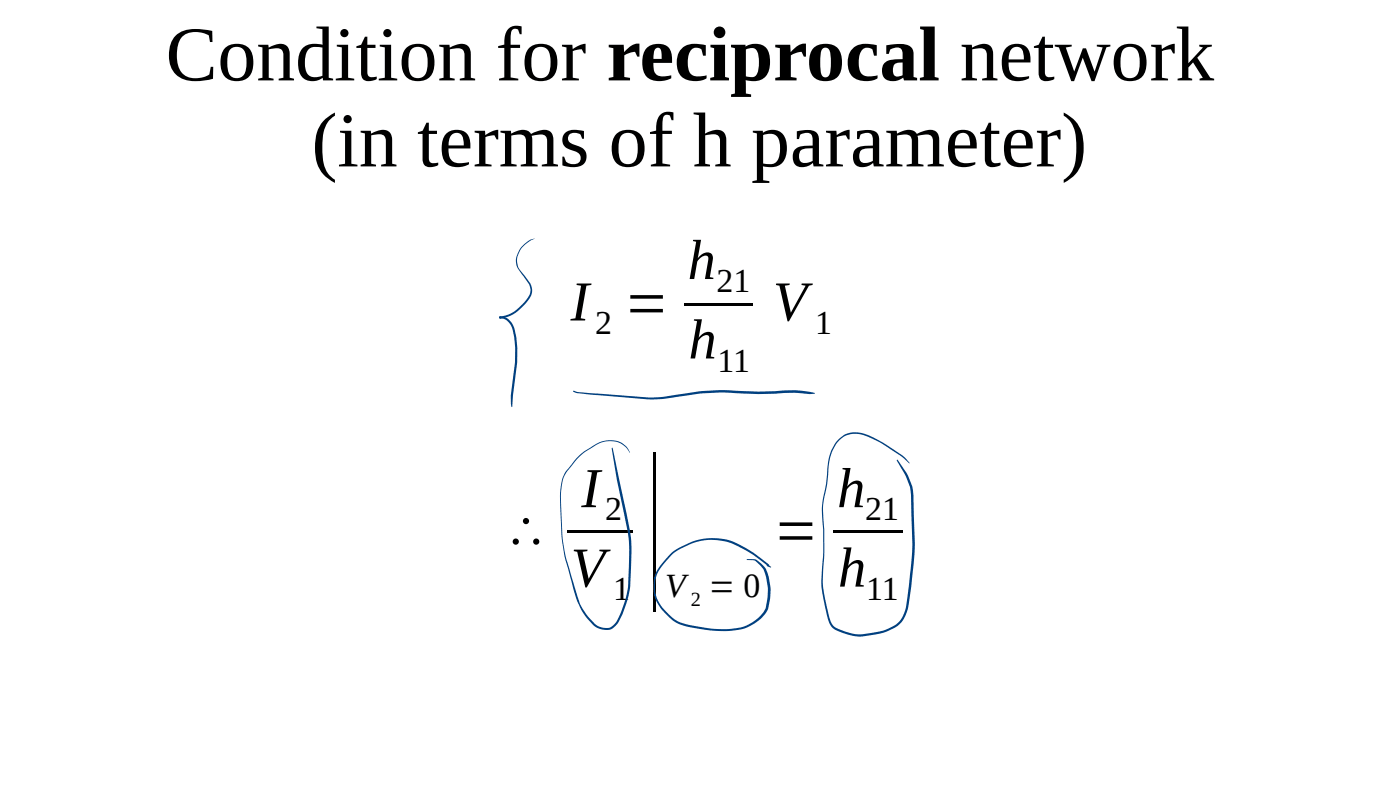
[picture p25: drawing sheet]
<svg xmlns="http://www.w3.org/2000/svg" width="280mm" height="158mm" viewBox="0 0 280 158" stroke-linecap="round" stroke-linejoin="round" font-family="sans-serif">
<defs><g id="words">
<text font-size="31.7" x="128.6" y="115.5">|</text>
<g font-size="15.5">
<text x="33.2" y="16.1">Condition for reciprocal network</text>
<text x="62.3" y="33.3">(in terms of h parameter)</text>
</g>
<g font-size="11.3">
<text x="137.5" y="55.8">h</text>
<text x="114.1" y="64.1">I =</text>
<text x="154.6" y="64.1">V</text>
<text x="137.7" y="71.7">h</text>
<text x="116.3" y="101.4">I</text>
<text x="167.4" y="101.4">h</text>
<text x="101.3" y="109.5">∴</text>
<text x="154.7" y="109.5">=</text>
<text x="114.2" y="117.3">V</text>
<text x="167.6" y="117.3">h</text>
</g>
<g font-size="6.8">
<text x="143.3" y="58.4">21</text>
<text x="119" y="66.7">2</text>
<text x="163.1" y="66.7">1</text>
<text x="143.5" y="74.3">11</text>
<text x="121" y="104">2</text>
<text x="173.1" y="104">21</text>
<text x="122.6" y="119.9">1</text>
<text x="133" y="119.4">V = 0</text>
<text x="173.2" y="119.9">11</text>
</g>
<text font-size="4.1" x="138.1" y="121.1">2</text>
</g></defs>
<g fill="#000">
<path d="M136.8 60.5h13.8v.6h-13.8z" fill-rule="evenodd"/>
<path d="M113.4 106h13.1v.5h-13.1z" fill-rule="evenodd"/>
<path d="M166.7 106h13.8v.5h-13.8z" fill-rule="evenodd"/>
</g>
<g fill="#004080">
<path d="M104.5 49.1a3.3 3.3 0 0 1 2.5-1.4 4.8 4.8 0 0 0-3.5 5.1l.3 .9 2.2 2.9a3 3 0 0 1-.7 3.9 7.5 7.5 0 0 1-5.3 3.2l-.2-.2 .1-.2h.3h-.1a7.1 7.1 0 0 0 4.9-3.1 2.82 2.82 0 0 0 .8-3.4l-1.1-1.6a4.4 4.4 0 0 1-1.5-3 5.1 5.1 0 0 1 1.3-3.1z"/>
<path d="M99.9 63.3a2.83 2.83 0 0 1 3 2.5l.4 1.6 .2 2.1-.1 3-1 8.9-.2-.7v-1.6l.8-6.7a18.1 18.1 0 0 0-.6-6.8 2.54 2.54 0 0 0-2.3-2h.1h-.3z"/>
<path d="M114.6 78.2l.2-.1a4.4 4.4 0 0 0 2.3 .4l12.5 .9h2.6l1.8-.3a55.2 55.2 0 0 1 16-.9h5.1a21.8 21.8 0 0 1 7.8 .3v.2l-1 .1a26.1 26.1 0 0 0-6.9-.1h-5a59.4 59.4 0 0 0-17.2 1l-3.2 .1-12.5-1a4.9 4.9 0 0 1-2.4-.5z"/>
<path d="M115.7 91.2l1-.9 1.9-1.2a5.2 5.2 0 0 1 6.8 .3l.6 1.1-.5-.7a4.9 4.9 0 0 0-6.8-.5l-1.8 1.1-.9 .7-2.2 2.7a6.5 6.5 0 0 0-1.6 4.7l.1 4a36.6 36.6 0 0 0 .8 8.4l2.4 8.2a11.7 11.7 0 0 0 4 6 2.55 2.55 0 0 0 3.6-.6 19.3 19.3 0 0 0 2.6-8.3l.1-6.4-.3-3.5a192.6 192.6 0 0 1-3.2-16.7l.2-.1 .1 .2 1.2 6.1a92.8 92.8 0 0 1 2.4 11.5l.1 2.5-.1 3.8a20.4 20.4 0 0 1-1.6 8.9 5 5 0 0 1-2.6 3.4 4.1 4.1 0 0 1-3.4-1 12.7 12.7 0 0 1-3.5-5.7l-2.1-7.6-.3-1.5a37.1 37.1 0 0 1-.6-7.6l-.1-1.4a11.7 11.7 0 0 1 1.1-6.8z"/>
<path d="M153.3 113l.2-.1 .7 .5h-.1z"/>
<path d="M134.1 110.7a12.8 12.8 0 0 1 12.4-2.5l4 2.2 3.2 2.4 .2 .3-.4 .1-.2-.2 .4-.1-.2 .2-2.7-2.1a15.9 15.9 0 0 0-7-3 12 12 0 0 0-12.6 7.4 6.8 6.8 0 0 0 2 6.8 8 8 0 0 0 5.9 2.9 18.9 18.9 0 0 0 10 0 8 8 0 0 0 4-3.6 10.6 10.6 0 0 0-.6-8l-1.5-1.4-1.7-.3h1.4l.5 .1a5 5 0 0 1 2.6 3.4 10.6 10.6 0 0 1-.6 7.2 9.5 9.5 0 0 1-8.2 3.6 24.7 24.7 0 0 1-9.9-1.7 9.1 9.1 0 0 1-4.4-6.4 7 7 0 0 1 2.3-6.1z"/>
<path d="M167.7 87.9a5.1 5.1 0 0 1 6.2-.8 41.4 41.4 0 0 1 7.2 4.5l.8 1-1.6-1.4a29 29 0 0 0-7.3-4.1 4.8 4.8 0 0 0-6.5 3l-.6 2.2-.5 4.5a19.4 19.4 0 0 0-.5 9.1l-.1 5.3-.2 5.1a34 34 0 0 0 1.8 8.4l.1 .2a9.1 9.1 0 0 0 5.3 1.9h.2a14.5 14.5 0 0 0 7-1.8 5.5 5.5 0 0 0 2.3-4.4l1.1-10.5-.2-11.2a8.5 8.5 0 0 0-1.2-4.1l-1.7-2.8 .2-.1a13.6 13.6 0 0 1 3.3 11l.2 6.2a84 84 0 0 1-1.6 13.1 5.8 5.8 0 0 1-4.1 4 14.9 14.9 0 0 1-6.7 .9 8.3 8.3 0 0 1-4.3-1.9l-.3-.4a34.6 34.6 0 0 1-1.7-8.7l.3-5.7-.1-5.6a20.1 20.1 0 0 1 .7-8.2l.2-2.6a9 9 0 0 1 2.3-6.1z"/>
<circle cx="100" cy="63.5" r=".21"/>
</g>
<use href="#words"/>
</svg>
